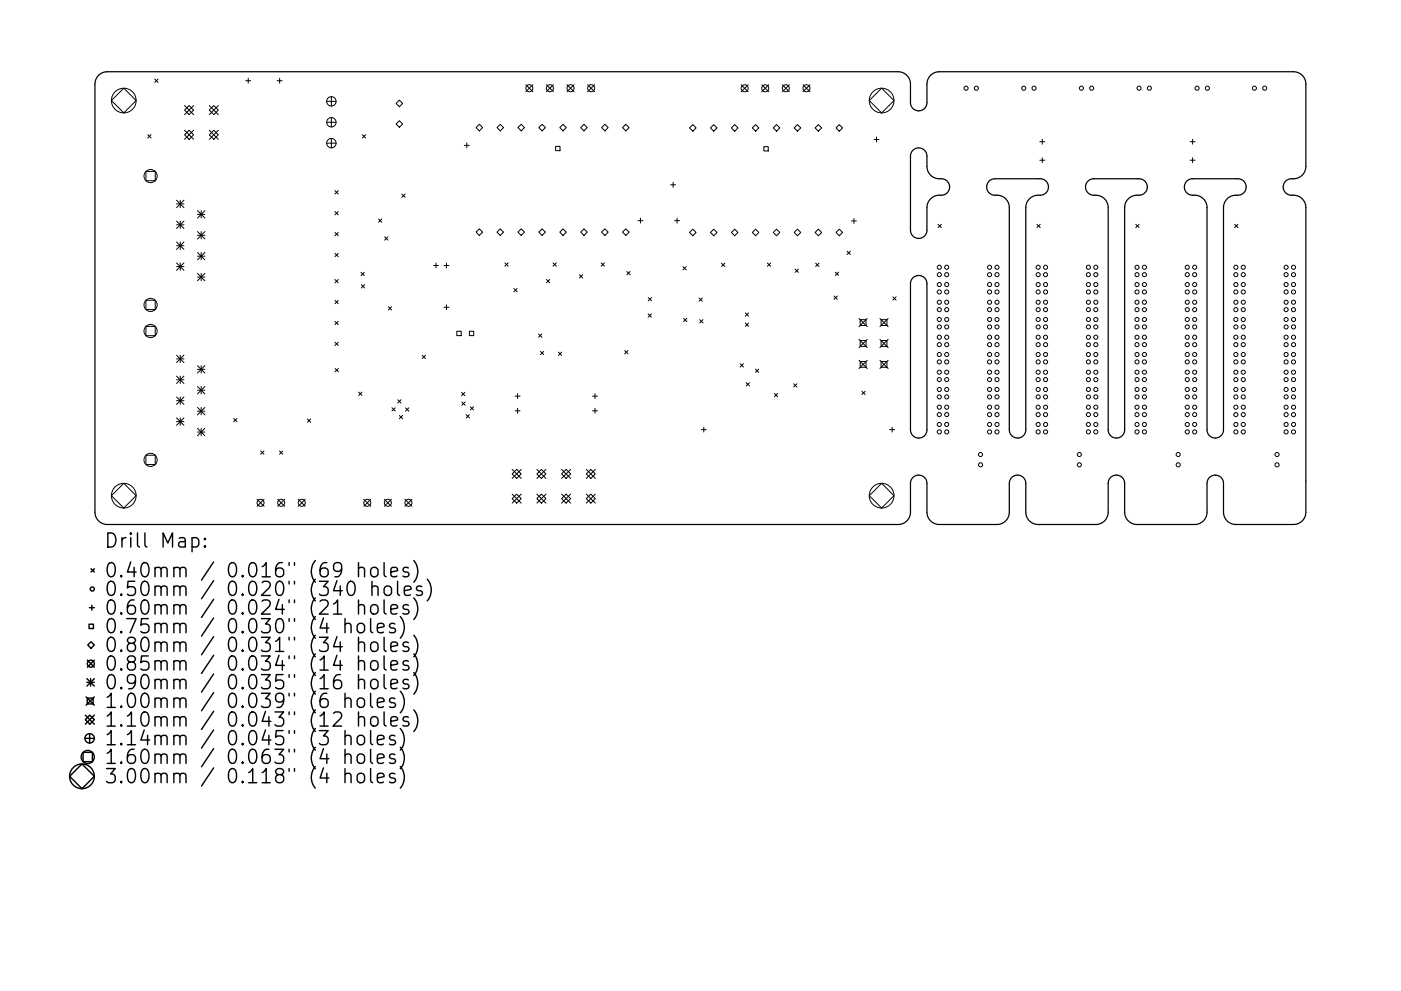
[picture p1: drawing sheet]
<svg xmlns="http://www.w3.org/2000/svg" width="297mm" height="210mm" viewBox="0 0 297 210" stroke-linecap="round" stroke-linejoin="round" font-family="sans-serif">
<path d="M20.9 16l.7-.5 1.2-.3h167.6a2.62 2.62 0 0 1 2.6 2.6v4.1a1.75 1.75 0 0 0 1.9 1.6 1.75 1.75 0 0 0 1.6-1.7v-4.2a2.62 2.62 0 0 1 2.7-2.4h75.3a2.62 2.62 0 0 1 2.4 2.6v17.7a2.8 2.8 0 0 1-3.4 2.5 1.75 1.75 0 0 0-1.4 1.8 1.75 1.75 0 0 0 1.7 1.6 2.67 2.67 0 0 1 3.1 2.6v64.9a2.62 2.62 0 0 1-2.6 2.4h-12.5a2.62 2.62 0 0 1-2.4-2.6v-6.3a1.75 1.75 0 0 0-1.8-1.6 1.75 1.75 0 0 0-1.7 1.7v6.4a2.62 2.62 0 0 1-2.6 2.4h-12.5a2.62 2.62 0 0 1-2.4-2.6v-6.3a1.75 1.75 0 0 0-1.8-1.6 1.75 1.75 0 0 0-1.6 1.7l-.1 6.4a2.62 2.62 0 0 1-2.6 2.4h-12.4a2.62 2.62 0 0 1-2.4-2.6v-6.3a1.75 1.75 0 0 0-1.8-1.6 1.75 1.75 0 0 0-1.7 1.7v6.4a2.62 2.62 0 0 1-2.6 2.4h-12.5a2.62 2.62 0 0 1-2.4-2.6v-6.3a1.75 1.75 0 0 0-1.8-1.6 1.75 1.75 0 0 0-1.7 1.7v6.4a2.62 2.62 0 0 1-2.6 2.4h-167.9a2.62 2.62 0 0 1-2.4-2.6v-90.9l.2-.9zM193.5 31.9a1.75 1.75 0 0 1 2-.4 1.75 1.75 0 0 1 1 1.6v2.2a2.78 2.78 0 0 0 3.4 2.7 1.75 1.75 0 0 1 1.4 1.8 1.75 1.75 0 0 1-1.7 1.6 2.67 2.67 0 0 0-3.1 2.6v4.8a1.75 1.75 0 0 1-1.7 1.8 1.75 1.75 0 0 1-1.8-1.8v-15.7l.1-.6zM209.7 38.4l1.1-.5h9.7a1.75 1.75 0 0 1 1.8 1.8 1.75 1.75 0 0 1-1.8 1.7 2.67 2.67 0 0 0-3 2.6v47.2a1.75 1.75 0 0 1-1.8 1.7 1.75 1.75 0 0 1-1.7-1.7v-47.2a2.78 2.78 0 0 0-3.4-2.6 1.75 1.75 0 0 1-.9-3zM230.7 38.4l1-.5h9.8a1.75 1.75 0 0 1 1.8 1.8 1.75 1.75 0 0 1-1.8 1.7 2.67 2.67 0 0 0-3.1 2.6v47.2a1.75 1.75 0 0 1-1.7 1.7 1.75 1.75 0 0 1-1.7-1.7v-47.2a2.78 2.78 0 0 0-3.4-2.6 1.75 1.75 0 0 1-.9-3zM251.6 38.4l1.1-.5h9.8a1.75 1.75 0 0 1 1.7 1.8 1.75 1.75 0 0 1-1.7 1.7 2.67 2.67 0 0 0-3.1 2.6v47.2a1.75 1.75 0 0 1-1.7 1.7 1.75 1.75 0 0 1-1.8-1.7v-47.2a2.78 2.78 0 0 0-3.3-2.6 1.75 1.75 0 0 1-1-3zM193.5 59a1.75 1.75 0 0 1 2-.4 1.75 1.75 0 0 1 1 1.6v31a1.75 1.75 0 0 1-1.7 1.7 1.75 1.75 0 0 1-1.8-1.7v-31l.1-.6z" fill="none" stroke="#000" stroke-width=".26"/>
<g fill="none" stroke="#000" stroke-width=".21">
<path d="M26.2 18.7l2.7 2.6-2.7 2.7-2.6-2.7zM32.8 16.8l.7 .7M33.5 16.8l-.7 .7M52.1 17.1h1.1M52.6 16.6v1M58.8 17.1h1M59.3 16.6v1M111.5 18l1.5 1.5M113 18l-1.5 1.5M115.9 18l1.4 1.5M117.3 18l-1.4 1.5M120.2 18l1.5 1.5"/>
<path d="M121.7 18l-1.5 1.5M124.6 18l1.5 1.5M126.1 18l-1.5 1.5M157.1 18l1.5 1.5M158.6 18l-1.5 1.5M161.5 18l1.5 1.5M163 18l-1.5 1.5M165.9 18l1.5 1.5M167.4 18l-1.5 1.5M170.2 18l1.5 1.5M171.7 18l-1.5 1.5M30.9 36.4h2v1.9h-2z"/>
<path d="M31.3 28.6l.7 .7M32 28.6l-.7 .7M39.1 28.6l1-1 1 1-1 1zM39.1 22.4l2 1.9M39.1 27.6l2 2M40.1 22.4l1 1-1 .9-1-.9zM41.1 22.4l-2 1.9M41.1 27.6l-2 2M44.4 27.6l1.9 2M44.4 22.4l1.9 1.9M45.3 22.4l1 1-1 .9-.9-.9zM45.3 27.6l1 1-1 1-.9-1z"/>
<path d="M46.3 22.4l-1.9 1.9M46.3 27.6l-1.9 2M69.3 21.5h2M69.3 25.9h2M69.3 30.4h2M70.3 20.5v2M70.3 24.9v2M70.3 29.4v2M76.8 28.6l.7 .7M77.5 28.6l-.7 .7M84 21.9l.7-.7 .7 .7-.7 .7zM84 26.3l.7-.7 .7 .7-.7 .7z"/>
<path d="M98.4 30.8h1.1M99 30.3v1.1M100.9 27.1l.7-.7 .7 .7-.7 .7zM106.1 26.4l.7 .7-.7 .7-.7-.7zM109.8 27.1l.7-.7 .7 .7-.7 .7zM114.2 27.1l.7-.7 .7 .7-.7 .7zM117.8 31h.9v1h-.9zM119.4 26.4l.7 .7-.7 .7-.7-.7zM123.1 27.1l.7-.7 .7 .7-.7 .7zM127.5 27.1l.7-.7 .7 .7-.7 .7zM132 27.1l.7-.7 .7 .7-.7 .7zM142.2 39.2h1"/>
<path d="M142.7 38.7v1M146.9 26.4l.7 .7-.7 .7-.7-.7zM150.6 27.1l.7-.7 .7 .7-.7 .7zM155.8 26.4l.7 .7-.7 .7-.7-.7zM160.2 26.4l.7 .7-.7 .7-.7-.7zM162 31.1h.9v.9h-.9zM163.9 27.1l.7-.7 .7 .7-.7 .7zM168.4 27.1l.7-.7 .7 .7-.7 .7zM173.5 26.4l.7 .7-.7 .7-.7-.7zM177.2 27.1l.7-.7 .7 .7-.7 .7zM184.3 21.3l2.6-2.6 2.6 2.6-2.6 2.7zM185.3 29.6h1.1"/>
<path d="M185.8 29.1v1M220.5 30.1h1M220.5 34h1M221 29.5v1.1M221 33.5v1M252.3 30.1h1.1M252.3 34h1.1M252.9 29.5v1.1M252.9 33.5v1M37.4 42.5l1.6 1.5M37.4 43.3h1.6M37.4 46.9l1.6 1.6"/>
<path d="M37.4 47.7h1.6M37.4 51.3l1.6 1.6M37.4 52.1h1.6M37.4 55.8l1.6 1.6M37.4 56.6h1.6M38.2 42.5v1.5M38.2 46.9v1.6M38.2 51.3v1.6M38.2 55.8v1.6M39 42.5l-1.6 1.5M39 46.9l-1.6 1.6M39 51.3l-1.6 1.6"/>
<path d="M39 55.8l-1.6 1.6M41.9 44.7l1.5 1.6M41.9 45.5h1.5M41.9 49.1l1.5 1.6M41.9 49.9h1.5M41.9 53.6l1.5 1.5M41.9 54.4h1.5M41.9 58l1.5 1.6M41.9 58.8h1.5M42.7 44.7v1.6M42.7 49.1v1.6M42.7 53.6v1.5"/>
<path d="M42.7 58v1.6M43.4 44.7l-1.5 1.6M43.4 49.1l-1.5 1.6M43.4 53.6l-1.5 1.5M43.4 58l-1.5 1.6M71 40.4l.7 .7M71 44.9l.7 .7M71 49.3l.7 .7M71 53.8l.7 .7M71 59.3l.7 .7M71.7 40.4l-.7 .7M71.7 44.9l-.7 .7"/>
<path d="M71.7 49.3l-.7 .7M71.7 53.8l-.7 .7M71.7 59.3l-.7 .7M76.5 57.8l.7 .7M77.2 57.8l-.7 .7M80.3 46.5l.7 .7M81 46.5l-.7 .7M81.5 50.2l.7 .7M82.2 50.2l-.7 .7M85.2 41.2l.7 .7M85.9 41.2l-.7 .7M91.9 56.3h1.1"/>
<path d="M92.4 55.8v1M94.1 56.3h1.1M94.7 55.8v1M100.9 49.3l.7-.7 .7 .7-.7 .7zM105.4 49.3l.7-.7 .7 .7-.7 .7zM107 55.8l.7 .7M107.7 55.8l-.7 .7M110.5 48.6l.7 .7-.7 .7-.7-.7zM114.2 49.3l.7-.7 .7 .7-.7 .7zM115.9 59.3l.7 .7M116.6 59.3l-.7 .7M117.3 55.8l.7 .7"/>
<path d="M118 55.8l-.7 .7M118.7 49.3l.7-.7 .7 .7-.7 .7zM122.8 58.3l.7 .7M123.5 58.3l-.7 .7M123.8 48.6l.7 .7-.7 .7-.7-.7zM127.5 55.8l.7 .7M127.5 49.3l.7-.7 .7 .7-.7 .7zM128.2 55.8l-.7 .7M132 49.3l.7-.7 .7 .7-.7 .7zM132.9 57.6l.7 .7M133.6 57.6l-.7 .7M135.3 46.8h1"/>
<path d="M135.8 46.3v1M143 46.8h1.1M143.6 46.3v1M144.8 56.6l.7 .7M145.5 56.6l-.7 .7M146.9 48.6l.7 .7-.7 .7-.7-.7zM150.6 49.3l.7-.7 .7 .7-.7 .7zM153 55.8l.7 .7M153.7 55.8l-.7 .7M155.8 48.6l.7 .7-.7 .7-.7-.7zM160.2 48.6l.7 .7-.7 .7-.7-.7zM162.7 55.8l.7 .7"/>
<path d="M163.4 55.8l-.7 .7M164.6 48.6l.7 .7-.7 .7-.7-.7zM168.4 49.3l.7-.7 .7 .7-.7 .7zM168.6 57.1l.7 .7M169.3 57.1l-.7 .7M172.9 55.8l.7 .7M173.5 48.6l.7 .7-.7 .7-.7-.7zM173.6 55.8l-.7 .7M177.1 57.7l.7 .7M177.2 49.3l.7-.7 .7 .7-.7 .7zM177.8 57.7l-.7 .7M179.6 53.3l.7 .7"/>
<path d="M180.3 53.3l-.7 .7M180.5 46.9h1.1M181.1 46.4v1M198.9 47.6l.7 .7M199.6 47.6l-.7 .7M219.8 47.6l.7 .7M220.5 47.6l-.7 .7M240.8 47.6l.7 .7M241.5 47.6l-.7 .7M261.8 47.6l.7 .7M262.5 47.6l-.7 .7M30.9 63.7h2v2h-2z"/>
<path d="M30.9 69.2h2v2h-2zM37.4 75.4l1.6 1.5M37.4 76.1h1.6M37.4 79.8l1.6 1.6M38.2 75.4v1.5M38.2 79.8v1.6M39 75.4l-1.6 1.5M39 79.8l-1.6 1.6M41.9 77.6l1.5 1.5M41.9 78.4h1.5M42.7 77.6v1.5M43.4 77.6l-1.5 1.5"/>
<path d="M71 63.7l.7 .7M71 68.2l.7 .7M71 72.6l.7 .7M71 78.2l.7 .7M71.7 63.7l-.7 .7M71.7 68.2l-.7 .7M71.7 72.6l-.7 .7M71.7 78.2l-.7 .7M76.6 60.4l.7 .7M77.3 60.4l-.7 .7M82.3 65.1l.7 .7M83 65.1l-.7 .7"/>
<path d="M89.5 75.4l.7 .7M90.2 75.4l-.7 .7M94.1 65.2h1.1M94.7 64.7v1M96.9 70.3h.9v.9h-.9zM99.5 70.3h.9v.9h-.9zM108.9 61.2l.7 .7M109.6 61.2l-.7 .7M114.2 70.9l.7 .7M114.6 74.5l.7 .7M114.9 70.9l-.7 .7M115.3 74.5l-.7 .7"/>
<path d="M118.4 74.7l.7 .7M119.1 74.7l-.7 .7M132.4 74.4l.7 .7M133.1 74.4l-.7 .7M137.4 66.6l.7 .7M137.4 63.1l.7 .7M138.1 66.6l-.7 .7M138.1 63.1l-.7 .7M144.9 67.5l.7 .7M145.6 67.5l-.7 .7M148.2 63.2l.7 .7M148.4 67.8l.7 .7"/>
<path d="M148.9 63.2l-.7 .7M149.1 67.8l-.7 .7M156.9 77.2l.7 .7M157.6 77.2l-.7 .7M158 68.6l.7 .6M158 66.4l.7 .7M158.7 68.6l-.7 .6M158.7 66.4l-.7 .7M160.2 78.3l.7 .7M160.9 78.3l-.7 .7M176.8 62.8l.7 .7M177.5 62.8l-.7 .7"/>
<path d="M182.1 67.6l1.8 1.7M182.1 72l1.8 1.7M182.1 76.4l1.8 1.8M182.4 67.8h1.2v1.3h-1.2zM182.4 72.3h1.2v1.2h-1.2zM182.4 76.7h1.2v1.2h-1.2zM183.9 67.6l-1.8 1.7M183.9 72l-1.8 1.7M183.9 76.4l-1.8 1.8M186.6 76.4l1.7 1.8M186.6 67.6l1.7 1.7M186.6 72l1.7 1.7"/>
<path d="M186.8 67.8h1.3v1.3h-1.3zM186.8 72.3h1.3v1.2h-1.3zM186.8 76.7h1.3v1.2h-1.3zM188.3 67.6l-1.7 1.7M188.3 72l-1.7 1.7M188.3 76.4l-1.7 1.8M189.3 63l.7 .7M190 63l-.7 .7M30.9 96.6h2v2h-2zM37.4 80.6h1.6M37.4 84.2l1.6 1.6M37.4 85h1.6"/>
<path d="M37.4 88.7l1.6 1.5M37.4 89.4h1.6M38.2 84.2v1.6M38.2 88.7v1.5M39 84.2l-1.6 1.6M39 88.7l-1.6 1.5M41.9 82l1.5 1.6M41.9 82.8h1.5M41.9 86.4l1.5 1.6M41.9 87.2h1.5M41.9 90.9l1.5 1.6M41.9 91.7h1.5"/>
<path d="M42.7 82v1.6M42.7 86.4v1.6M42.7 90.9v1.6M43.4 82l-1.5 1.6M43.4 86.4l-1.5 1.6M43.4 90.9l-1.5 1.6M49.5 88.8l.7 .7M50.2 88.8l-.7 .7M55.3 95.7l.7 .7M56 95.7l-.7 .7M59.3 95.7l.7 .7M60 95.7l-.7 .7"/>
<path d="M65.2 88.9l.7 .7M65.9 88.9l-.7 .7M76 83.2l.7 .7M76.7 83.2l-.7 .7M83.1 86.5l.7 .7M83.8 86.5l-.7 .7M84.3 84.8l.7 .7M84.7 88.1l.7 .7M85 84.8l-.7 .7M85.4 88.1l-.7 .7M86 86.5l.7 .7M86.7 86.5l-.7 .7"/>
<path d="M97.9 83.3l.7 .7M97.9 85.3l.7 .7M98.6 83.3l-.7 .7M98.6 85.3l-.7 .7M98.8 88l.7 .7M99.5 88l-.7 .7M99.7 86.3l.7 .7M100.4 86.3l-.7 .7M108.6 99.6l1.9 1.9M109.2 87.2h1.1M109.2 84.1h1.1M109.5 99.6l1 .9-1 1-.9-1z"/>
<path d="M109.7 83.5v1.1M109.7 86.6v1.1M110.5 99.6l-1.9 1.9M113.8 99.6l1.9 1.9M114.8 99.6l.9 .9-.9 1-1-1zM115.7 99.6l-1.9 1.9M119.1 99.6l1.9 1.9M120 99.6l1 .9-1 1-.9-1zM121 99.6l-1.9 1.9M124.3 99.6l1.9 1.9M125.3 99.6l.9 .9-.9 1-1-1zM125.6 87.2h1.1"/>
<path d="M125.6 84.1h1.1M126.2 83.5v1.1M126.2 86.6v1.1M126.2 99.6l-1.9 1.9M148.7 91.1h1M149.2 90.6v1.1M158.2 81.2l.7 .7M158.9 81.2l-.7 .7M164.2 83.5l.7 .7M164.9 83.5l-.7 .7M168.3 81.4l.7 .7M169 81.4l-.7 .7"/>
<path d="M182.7 83l.7 .7M183.4 83l-.7 .7M188.6 91.1h1.1M189.1 90.6v1.1M26.2 102.5l2.7 2.7-2.7 2.6-2.6-2.6zM54.5 105.9l1.5 1.5M56 105.9l-1.5 1.5M58.9 105.9l1.5 1.5M60.4 105.9l-1.5 1.5M63.2 105.9l1.5 1.5M64.7 105.9l-1.5 1.5M77.1 105.9l1.5 1.5"/>
<path d="M78.6 105.9l-1.5 1.5M81.5 105.9l1.5 1.5M83 105.9l-1.5 1.5M85.9 105.9l1.4 1.5M87.3 105.9l-1.4 1.5M108.6 105.8l.9-1 1 1-1 .9zM108.6 104.8l1.9 1.9M110.5 104.8l-1.9 1.9M113.8 105.8l1-1 .9 1-.9 .9zM113.8 104.8l1.9 1.9M115.7 104.8l-1.9 1.9M119.1 105.8l.9-1 1 1-1 .9z"/>
<path d="M119.1 104.8l1.9 1.9M121 104.8l-1.9 1.9M124.3 105.8l1-1 .9 1-.9 .9zM124.3 104.8l1.9 1.9M126.2 104.8l-1.9 1.9M186.9 102.5l2.6 2.7-2.6 2.6-2.6-2.6z"/>
<circle cx="112.2" cy="18.7" r=".74"/>
<circle cx="116.6" cy="18.7" r=".74"/>
<circle cx="121" cy="18.7" r=".74"/>
<circle cx="125.3" cy="18.7" r=".74"/>
<circle cx="157.9" cy="18.7" r=".74"/>
<circle cx="162.3" cy="18.7" r=".74"/>
<circle cx="166.6" cy="18.7" r=".74"/>
<circle cx="171" cy="18.7" r=".74"/>
<circle cx="204.8" cy="18.7" r=".44"/>
<circle cx="207" cy="18.7" r=".44"/>
<circle cx="217.1" cy="18.7" r=".44"/>
<circle cx="219.2" cy="18.7" r=".44"/>
<circle cx="229.3" cy="18.7" r=".44"/>
<circle cx="231.5" cy="18.7" r=".44"/>
<circle cx="241.5" cy="18.7" r=".44"/>
<circle cx="243.7" cy="18.7" r=".44"/>
<circle cx="253.8" cy="18.7" r=".44"/>
<circle cx="256" cy="18.7" r=".44"/>
<circle cx="266" cy="18.7" r=".44"/>
<circle cx="268.1" cy="18.7" r=".44"/>
<circle cx="26.2" cy="21.3" r="2.62"/>
<circle cx="31.9" cy="37.4" r="1.4"/>
<circle cx="70.3" cy="21.5" r="1"/>
<circle cx="70.3" cy="25.9" r="1"/>
<circle cx="70.3" cy="30.4" r="1"/>
<circle cx="186.9" cy="21.3" r="2.62"/>
<circle cx="199.2" cy="56.7" r=".44"/>
<circle cx="199.2" cy="58.3" r=".44"/>
<circle cx="200.7" cy="56.7" r=".44"/>
<circle cx="200.7" cy="58.3" r=".44"/>
<circle cx="209.8" cy="56.7" r=".44"/>
<circle cx="209.8" cy="58.3" r=".44"/>
<circle cx="211.4" cy="56.7" r=".44"/>
<circle cx="211.4" cy="58.3" r=".44"/>
<circle cx="220.1" cy="56.7" r=".44"/>
<circle cx="220.1" cy="58.3" r=".44"/>
<circle cx="221.7" cy="56.7" r=".44"/>
<circle cx="221.7" cy="58.3" r=".44"/>
<circle cx="230.8" cy="56.7" r=".44"/>
<circle cx="230.8" cy="58.3" r=".44"/>
<circle cx="232.3" cy="56.7" r=".44"/>
<circle cx="232.3" cy="58.3" r=".44"/>
<circle cx="241.1" cy="56.7" r=".44"/>
<circle cx="241.1" cy="58.3" r=".44"/>
<circle cx="242.6" cy="56.7" r=".44"/>
<circle cx="242.6" cy="58.3" r=".44"/>
<circle cx="251.7" cy="56.7" r=".44"/>
<circle cx="251.7" cy="58.3" r=".44"/>
<circle cx="253.3" cy="56.7" r=".44"/>
<circle cx="253.3" cy="58.3" r=".44"/>
<circle cx="262" cy="56.7" r=".44"/>
<circle cx="262" cy="58.3" r=".44"/>
<circle cx="263.6" cy="56.7" r=".44"/>
<circle cx="263.6" cy="58.3" r=".44"/>
<circle cx="272.7" cy="56.7" r=".44"/>
<circle cx="272.7" cy="58.3" r=".44"/>
<circle cx="274.3" cy="56.7" r=".44"/>
<circle cx="274.3" cy="58.3" r=".44"/>
<circle cx="31.9" cy="70.2" r="1.4"/>
<circle cx="31.9" cy="64.7" r="1.4"/>
<circle cx="199.2" cy="76.8" r=".44"/>
<circle cx="199.2" cy="60.4" r=".44"/>
<circle cx="199.2" cy="75.2" r=".44"/>
<circle cx="199.2" cy="64.1" r=".44"/>
<circle cx="199.2" cy="65.7" r=".44"/>
<circle cx="199.2" cy="69.4" r=".44"/>
<circle cx="199.2" cy="61.9" r=".44"/>
<circle cx="199.2" cy="67.8" r=".44"/>
<circle cx="199.2" cy="79" r=".44"/>
<circle cx="199.2" cy="73.1" r=".44"/>
<circle cx="199.2" cy="71.5" r=".44"/>
<circle cx="200.7" cy="76.8" r=".44"/>
<circle cx="200.7" cy="60.4" r=".44"/>
<circle cx="200.7" cy="75.2" r=".44"/>
<circle cx="200.7" cy="64.1" r=".44"/>
<circle cx="200.7" cy="65.7" r=".44"/>
<circle cx="200.7" cy="69.4" r=".44"/>
<circle cx="200.7" cy="61.9" r=".44"/>
<circle cx="200.7" cy="67.8" r=".44"/>
<circle cx="200.7" cy="79" r=".44"/>
<circle cx="200.7" cy="73.1" r=".44"/>
<circle cx="200.7" cy="71.5" r=".44"/>
<circle cx="209.8" cy="76.8" r=".44"/>
<circle cx="209.8" cy="60.4" r=".44"/>
<circle cx="209.8" cy="64.1" r=".44"/>
<circle cx="209.8" cy="75.2" r=".44"/>
<circle cx="209.8" cy="69.4" r=".44"/>
<circle cx="209.8" cy="65.7" r=".44"/>
<circle cx="209.8" cy="61.9" r=".44"/>
<circle cx="209.8" cy="67.8" r=".44"/>
<circle cx="209.8" cy="79" r=".44"/>
<circle cx="209.8" cy="73.1" r=".44"/>
<circle cx="209.8" cy="71.5" r=".44"/>
<circle cx="211.4" cy="76.8" r=".44"/>
<circle cx="211.4" cy="60.4" r=".44"/>
<circle cx="211.4" cy="65.7" r=".44"/>
<circle cx="211.4" cy="69.4" r=".44"/>
<circle cx="211.4" cy="75.2" r=".44"/>
<circle cx="211.4" cy="64.1" r=".44"/>
<circle cx="211.4" cy="67.8" r=".44"/>
<circle cx="211.4" cy="61.9" r=".44"/>
<circle cx="211.4" cy="79" r=".44"/>
<circle cx="211.4" cy="73.1" r=".44"/>
<circle cx="211.4" cy="71.5" r=".44"/>
<circle cx="220.1" cy="76.8" r=".44"/>
<circle cx="220.1" cy="60.4" r=".44"/>
<circle cx="220.1" cy="65.7" r=".44"/>
<circle cx="220.1" cy="69.4" r=".44"/>
<circle cx="220.1" cy="75.2" r=".44"/>
<circle cx="220.1" cy="64.1" r=".44"/>
<circle cx="220.1" cy="61.9" r=".44"/>
<circle cx="220.1" cy="67.8" r=".44"/>
<circle cx="220.1" cy="79" r=".44"/>
<circle cx="220.1" cy="73.1" r=".44"/>
<circle cx="220.1" cy="71.5" r=".44"/>
<circle cx="221.7" cy="76.8" r=".44"/>
<circle cx="221.7" cy="60.4" r=".44"/>
<circle cx="221.7" cy="69.4" r=".44"/>
<circle cx="221.7" cy="75.2" r=".44"/>
<circle cx="221.7" cy="64.1" r=".44"/>
<circle cx="221.7" cy="65.7" r=".44"/>
<circle cx="221.7" cy="61.9" r=".44"/>
<circle cx="221.7" cy="67.8" r=".44"/>
<circle cx="221.7" cy="73.1" r=".44"/>
<circle cx="221.7" cy="79" r=".44"/>
<circle cx="221.7" cy="71.5" r=".44"/>
<circle cx="230.8" cy="76.8" r=".44"/>
<circle cx="230.8" cy="60.4" r=".44"/>
<circle cx="230.8" cy="65.7" r=".44"/>
<circle cx="230.8" cy="69.4" r=".44"/>
<circle cx="230.8" cy="64.1" r=".44"/>
<circle cx="230.8" cy="75.2" r=".44"/>
<circle cx="230.8" cy="67.8" r=".44"/>
<circle cx="230.8" cy="61.9" r=".44"/>
<circle cx="230.8" cy="79" r=".44"/>
<circle cx="230.8" cy="73.1" r=".44"/>
<circle cx="230.8" cy="71.5" r=".44"/>
<circle cx="232.3" cy="76.8" r=".44"/>
<circle cx="232.3" cy="60.4" r=".44"/>
<circle cx="232.3" cy="69.4" r=".44"/>
<circle cx="232.3" cy="64.1" r=".44"/>
<circle cx="232.3" cy="75.2" r=".44"/>
<circle cx="232.3" cy="65.7" r=".44"/>
<circle cx="232.3" cy="61.9" r=".44"/>
<circle cx="232.3" cy="67.8" r=".44"/>
<circle cx="232.3" cy="79" r=".44"/>
<circle cx="232.3" cy="73.1" r=".44"/>
<circle cx="232.3" cy="71.5" r=".44"/>
<circle cx="241.1" cy="76.8" r=".44"/>
<circle cx="241.1" cy="60.4" r=".44"/>
<circle cx="241.1" cy="75.2" r=".44"/>
<circle cx="241.1" cy="69.4" r=".44"/>
<circle cx="241.1" cy="64.1" r=".44"/>
<circle cx="241.1" cy="65.7" r=".44"/>
<circle cx="241.1" cy="61.9" r=".44"/>
<circle cx="241.1" cy="67.8" r=".44"/>
<circle cx="241.1" cy="79" r=".44"/>
<circle cx="241.1" cy="73.1" r=".44"/>
<circle cx="241.1" cy="71.5" r=".44"/>
<circle cx="242.6" cy="76.8" r=".44"/>
<circle cx="242.6" cy="60.4" r=".44"/>
<circle cx="242.6" cy="64.1" r=".44"/>
<circle cx="242.6" cy="65.7" r=".44"/>
<circle cx="242.6" cy="75.2" r=".44"/>
<circle cx="242.6" cy="69.4" r=".44"/>
<circle cx="242.6" cy="61.9" r=".44"/>
<circle cx="242.6" cy="67.8" r=".44"/>
<circle cx="242.6" cy="73.1" r=".44"/>
<circle cx="242.6" cy="79" r=".44"/>
<circle cx="242.6" cy="71.5" r=".44"/>
<circle cx="251.7" cy="76.8" r=".44"/>
<circle cx="251.7" cy="60.4" r=".44"/>
<circle cx="251.7" cy="65.7" r=".44"/>
<circle cx="251.7" cy="64.1" r=".44"/>
<circle cx="251.7" cy="69.4" r=".44"/>
<circle cx="251.7" cy="75.2" r=".44"/>
<circle cx="251.7" cy="61.9" r=".44"/>
<circle cx="251.7" cy="67.8" r=".44"/>
<circle cx="251.7" cy="73.1" r=".44"/>
<circle cx="251.7" cy="79" r=".44"/>
<circle cx="251.7" cy="71.5" r=".44"/>
<circle cx="253.3" cy="76.8" r=".44"/>
<circle cx="253.3" cy="60.4" r=".44"/>
<circle cx="253.3" cy="65.7" r=".44"/>
<circle cx="253.3" cy="75.2" r=".44"/>
<circle cx="253.3" cy="64.1" r=".44"/>
<circle cx="253.3" cy="69.4" r=".44"/>
<circle cx="253.3" cy="61.9" r=".44"/>
<circle cx="253.3" cy="67.8" r=".44"/>
<circle cx="253.3" cy="79" r=".44"/>
<circle cx="253.3" cy="73.1" r=".44"/>
<circle cx="253.3" cy="71.5" r=".44"/>
<circle cx="262" cy="76.8" r=".44"/>
<circle cx="262" cy="60.4" r=".44"/>
<circle cx="262" cy="65.7" r=".44"/>
<circle cx="262" cy="69.4" r=".44"/>
<circle cx="262" cy="75.2" r=".44"/>
<circle cx="262" cy="64.1" r=".44"/>
<circle cx="262" cy="61.9" r=".44"/>
<circle cx="262" cy="67.8" r=".44"/>
<circle cx="262" cy="79" r=".44"/>
<circle cx="262" cy="73.1" r=".44"/>
<circle cx="262" cy="71.5" r=".44"/>
<circle cx="263.6" cy="76.8" r=".44"/>
<circle cx="263.6" cy="60.4" r=".44"/>
<circle cx="263.6" cy="65.7" r=".44"/>
<circle cx="263.6" cy="75.2" r=".44"/>
<circle cx="263.6" cy="69.4" r=".44"/>
<circle cx="263.6" cy="64.1" r=".44"/>
<circle cx="263.6" cy="61.9" r=".44"/>
<circle cx="263.6" cy="67.8" r=".44"/>
<circle cx="263.6" cy="73.1" r=".44"/>
<circle cx="263.6" cy="79" r=".44"/>
<circle cx="263.6" cy="71.5" r=".44"/>
<circle cx="272.7" cy="76.8" r=".44"/>
<circle cx="272.7" cy="60.4" r=".44"/>
<circle cx="272.7" cy="65.7" r=".44"/>
<circle cx="272.7" cy="64.1" r=".44"/>
<circle cx="272.7" cy="75.2" r=".44"/>
<circle cx="272.7" cy="69.4" r=".44"/>
<circle cx="272.7" cy="67.8" r=".44"/>
<circle cx="272.7" cy="61.9" r=".44"/>
<circle cx="272.7" cy="79" r=".44"/>
<circle cx="272.7" cy="73.1" r=".44"/>
<circle cx="272.7" cy="71.5" r=".44"/>
<circle cx="274.3" cy="76.8" r=".44"/>
<circle cx="274.3" cy="60.4" r=".44"/>
<circle cx="274.3" cy="65.7" r=".44"/>
<circle cx="274.3" cy="64.1" r=".44"/>
<circle cx="274.3" cy="75.2" r=".44"/>
<circle cx="274.3" cy="69.4" r=".44"/>
<circle cx="274.3" cy="61.9" r=".44"/>
<circle cx="274.3" cy="67.8" r=".44"/>
<circle cx="274.3" cy="73.1" r=".44"/>
<circle cx="274.3" cy="79" r=".44"/>
<circle cx="274.3" cy="71.5" r=".44"/>
<circle cx="31.9" cy="97.6" r="1.4"/>
<circle cx="199.2" cy="82.6" r=".44"/>
<circle cx="199.2" cy="90.1" r=".44"/>
<circle cx="199.2" cy="86.4" r=".44"/>
<circle cx="199.2" cy="88" r=".44"/>
<circle cx="199.2" cy="91.6" r=".44"/>
<circle cx="199.2" cy="84.2" r=".44"/>
<circle cx="199.2" cy="80.5" r=".44"/>
<circle cx="200.7" cy="82.6" r=".44"/>
<circle cx="200.7" cy="86.4" r=".44"/>
<circle cx="200.7" cy="88" r=".44"/>
<circle cx="200.7" cy="91.6" r=".44"/>
<circle cx="200.7" cy="90.1" r=".44"/>
<circle cx="200.7" cy="84.2" r=".44"/>
<circle cx="200.7" cy="80.5" r=".44"/>
<circle cx="207.9" cy="98.6" r=".44"/>
<circle cx="207.9" cy="96.4" r=".44"/>
<circle cx="209.8" cy="82.6" r=".44"/>
<circle cx="209.8" cy="86.4" r=".44"/>
<circle cx="209.8" cy="88" r=".44"/>
<circle cx="209.8" cy="91.6" r=".44"/>
<circle cx="209.8" cy="84.2" r=".44"/>
<circle cx="209.8" cy="90.1" r=".44"/>
<circle cx="209.8" cy="80.5" r=".44"/>
<circle cx="211.4" cy="82.6" r=".44"/>
<circle cx="211.4" cy="90.1" r=".44"/>
<circle cx="211.4" cy="88" r=".44"/>
<circle cx="211.4" cy="84.2" r=".44"/>
<circle cx="211.4" cy="91.6" r=".44"/>
<circle cx="211.4" cy="86.4" r=".44"/>
<circle cx="211.4" cy="80.5" r=".44"/>
<circle cx="220.1" cy="82.6" r=".44"/>
<circle cx="220.1" cy="84.2" r=".44"/>
<circle cx="220.1" cy="90.1" r=".44"/>
<circle cx="220.1" cy="88" r=".44"/>
<circle cx="220.1" cy="91.6" r=".44"/>
<circle cx="220.1" cy="86.4" r=".44"/>
<circle cx="220.1" cy="80.5" r=".44"/>
<circle cx="221.7" cy="82.6" r=".44"/>
<circle cx="221.7" cy="91.6" r=".44"/>
<circle cx="221.7" cy="90.1" r=".44"/>
<circle cx="221.7" cy="88" r=".44"/>
<circle cx="221.7" cy="86.4" r=".44"/>
<circle cx="221.7" cy="84.2" r=".44"/>
<circle cx="221.7" cy="80.5" r=".44"/>
<circle cx="228.8" cy="96.4" r=".44"/>
<circle cx="228.8" cy="98.6" r=".44"/>
<circle cx="230.8" cy="82.6" r=".44"/>
<circle cx="230.8" cy="90.1" r=".44"/>
<circle cx="230.8" cy="84.2" r=".44"/>
<circle cx="230.8" cy="86.4" r=".44"/>
<circle cx="230.8" cy="88" r=".44"/>
<circle cx="230.8" cy="91.6" r=".44"/>
<circle cx="230.8" cy="80.5" r=".44"/>
<circle cx="232.3" cy="82.6" r=".44"/>
<circle cx="232.3" cy="86.4" r=".44"/>
<circle cx="232.3" cy="88" r=".44"/>
<circle cx="232.3" cy="91.6" r=".44"/>
<circle cx="232.3" cy="84.2" r=".44"/>
<circle cx="232.3" cy="90.1" r=".44"/>
<circle cx="232.3" cy="80.5" r=".44"/>
<circle cx="241.1" cy="82.6" r=".44"/>
<circle cx="241.1" cy="86.4" r=".44"/>
<circle cx="241.1" cy="91.6" r=".44"/>
<circle cx="241.1" cy="88" r=".44"/>
<circle cx="241.1" cy="90.1" r=".44"/>
<circle cx="241.1" cy="84.2" r=".44"/>
<circle cx="241.1" cy="80.5" r=".44"/>
<circle cx="242.6" cy="82.6" r=".44"/>
<circle cx="242.6" cy="86.4" r=".44"/>
<circle cx="242.6" cy="91.6" r=".44"/>
<circle cx="242.6" cy="84.2" r=".44"/>
<circle cx="242.6" cy="90.1" r=".44"/>
<circle cx="242.6" cy="88" r=".44"/>
<circle cx="242.6" cy="80.5" r=".44"/>
<circle cx="249.8" cy="98.6" r=".44"/>
<circle cx="249.8" cy="96.4" r=".44"/>
<circle cx="251.7" cy="82.6" r=".44"/>
<circle cx="251.7" cy="91.6" r=".44"/>
<circle cx="251.7" cy="86.4" r=".44"/>
<circle cx="251.7" cy="88" r=".44"/>
<circle cx="251.7" cy="84.2" r=".44"/>
<circle cx="251.7" cy="90.1" r=".44"/>
<circle cx="251.7" cy="80.5" r=".44"/>
<circle cx="253.3" cy="82.6" r=".44"/>
<circle cx="253.3" cy="90.1" r=".44"/>
<circle cx="253.3" cy="86.4" r=".44"/>
<circle cx="253.3" cy="84.2" r=".44"/>
<circle cx="253.3" cy="88" r=".44"/>
<circle cx="253.3" cy="91.6" r=".44"/>
<circle cx="253.3" cy="80.5" r=".44"/>
<circle cx="262" cy="82.6" r=".44"/>
<circle cx="262" cy="86.4" r=".44"/>
<circle cx="262" cy="90.1" r=".44"/>
<circle cx="262" cy="88" r=".44"/>
<circle cx="262" cy="91.6" r=".44"/>
<circle cx="262" cy="84.2" r=".44"/>
<circle cx="262" cy="80.5" r=".44"/>
<circle cx="263.6" cy="82.6" r=".44"/>
<circle cx="263.6" cy="90.1" r=".44"/>
<circle cx="263.6" cy="86.4" r=".44"/>
<circle cx="263.6" cy="84.2" r=".44"/>
<circle cx="263.6" cy="88" r=".44"/>
<circle cx="263.6" cy="91.6" r=".44"/>
<circle cx="263.6" cy="80.5" r=".44"/>
<circle cx="270.8" cy="96.4" r=".44"/>
<circle cx="270.8" cy="98.6" r=".44"/>
<circle cx="272.7" cy="82.6" r=".44"/>
<circle cx="272.7" cy="86.4" r=".44"/>
<circle cx="272.7" cy="88" r=".44"/>
<circle cx="272.7" cy="91.6" r=".44"/>
<circle cx="272.7" cy="90.1" r=".44"/>
<circle cx="272.7" cy="84.2" r=".44"/>
<circle cx="272.7" cy="80.5" r=".44"/>
<circle cx="274.3" cy="82.6" r=".44"/>
<circle cx="274.3" cy="84.2" r=".44"/>
<circle cx="274.3" cy="86.4" r=".44"/>
<circle cx="274.3" cy="91.6" r=".44"/>
<circle cx="274.3" cy="90.1" r=".44"/>
<circle cx="274.3" cy="88" r=".44"/>
<circle cx="274.3" cy="80.5" r=".44"/>
<circle cx="26.2" cy="105.2" r="2.62"/>
<circle cx="55.2" cy="106.7" r=".74"/>
<circle cx="59.6" cy="106.7" r=".74"/>
<circle cx="64" cy="106.7" r=".74"/>
<circle cx="77.9" cy="106.7" r=".74"/>
<circle cx="82.2" cy="106.7" r=".74"/>
<circle cx="86.6" cy="106.7" r=".74"/>
<circle cx="186.9" cy="105.2" r="2.62"/>
</g>
<g fill="none" stroke="#000" stroke-width=".3">
<path d="M22.9 113.1a1.58 1.58 0 0 1 1.7 .9 1.58 1.58 0 0 1-.6 1.9l-1.1 .2zM23 119.7a.72 .72 0 0 1 .7-.3 .72 .72 0 0 1 .6 .5 1.76 1.76 0 0 1-.6 2.5 .77 .77 0 0 1-.8-.6 2.56 2.56 0 0 1 .1-2.1zM25.9 114.1v2M26.7 114.1a.77 .77 0 0 0-.8 .5M27.7 113.1l-.1 .1 .1 .2 .2-.2-.2-.1v.3M27.7 119.2l-.7 2.2h1.9M27.7 114.1v2M29.2 113.1v2.5l.4 .5M30.3 119.5a.71 .71 0 0 1 1.1 .4 1.76 1.76 0 0 1-.5 2.5 .77 .77 0 0 1-.9-.6 2.34 2.34 0 0 1 .3-2.3zM30.7 113.1v2.5l.5 .5M34.6 116.1v-3l1 2.1 1-2.1v3M38 114.2l.3-.1 .9 .1 .1 .3v1.6"/>
<path d="M39.3 114.8l-1 .1a.59 .59 0 0 0-.5 .6 .59 .59 0 0 0 .5 .6l1-.2M40.7 114.2l.9-.1 .6 .5v.9l-.3 .4-.3 .2-.9-.2M40.7 114.1v3M43.4 115.8l.2 .1-.2 .2-.1-.2 .1-.1v.3M43.4 114.2l.2 .2-.2 .1-.1-.1 .1-.2v.3M45.3 119.2l-2.6 3.9M48.9 119.5a.71 .71 0 0 1 1.1 .4 1.76 1.76 0 0 1-.6 2.5 .77 .77 0 0 1-.8-.6 2.34 2.34 0 0 1 .3-2.3zM53.2 119.5a.71 .71 0 0 1 1.1 .4 1.76 1.76 0 0 1-.6 2.5 .77 .77 0 0 1-.8-.6 2.34 2.34 0 0 1 .3-2.3zM59.9 119.4a1.19 1.19 0 0 0-1.5 1.3v1.1l.3 .4 .9 .2 .4-.3 .1-1-.2-.4-.9-.2-.6 .6M61.3 119.4v.5M62.4 119.4v.5M66.9 118.9a3.4 3.4 0 0 0 0 4.6"/>
<path d="M69.3 119.4a1.19 1.19 0 0 0-1.4 1.3v1.1l.2 .4 .9 .2 .4-.3 .2-1-.3-.4-.9-.2-.5 .6M76 119.4v3M81.4 119.4v2.5l.5 .5M87.7 118.9a3.4 3.4 0 0 1 0 4.6M18.6 136.9l.7-.7 .7 .7-.7 .6zM18.9 132.4h.9v1h-.9zM19 128.9h1M19.3 120.7l.7 .7M19.5 128.4v1.1M20 120.7l-.7 .7M23 123.6a.72 .72 0 0 1 .7-.3 .72 .72 0 0 1 .6 .6 1.76 1.76 0 0 1-.6 2.4 .77 .77 0 0 1-.8-.5 2.56 2.56 0 0 1 .1-2.2zM23 127.6a.72 .72 0 0 1 .7-.3 .72 .72 0 0 1 .6 .6 1.76 1.76 0 0 1-.6 2.4 .77 .77 0 0 1-.8-.6 2.56 2.56 0 0 1 .1-2.1z"/>
<path d="M23 135.5a.72 .72 0 0 1 .7-.3 .72 .72 0 0 1 .6 .6 1.76 1.76 0 0 1-.6 2.4 .77 .77 0 0 1-.8-.6 2.56 2.56 0 0 1 .1-2.1zM23.1 131.4a.71 .71 0 0 1 1.2 .4 1.76 1.76 0 0 1-.6 2.4 .77 .77 0 0 1-.8-.5 2.34 2.34 0 0 1 .2-2.3zM23.1 139.3a.71 .71 0 0 1 1.2 .4 1.76 1.76 0 0 1-.6 2.5 .77 .77 0 0 1-.8-.6 2.34 2.34 0 0 1 .2-2.3zM25.7 122.1l.2 .1-.2 .2-.1-.2 .1-.1v.3M25.7 126l.2 .2-.2 .1-.1-.1 .1-.2v.3M25.7 130l.2 .1-.2 .2-.1-.2 .1-.1v.3M25.7 134l.2 .1-.2 .1-.1-.1 .1-.1v.2M25.7 137.9l.2 .2-.2 .1-.1-.1 .1-.2v.3M26.9 131.2h2l-1.3 3M27.6 136.5l-.3-.1a.62 .62 0 0 1-.3-.7 .62 .62 0 0 1 .6-.5l.8 .2a.62 .62 0 0 1 .3 .6 .62 .62 0 0 1-.5 .5h-.6l-.6 .6v.5l.6 .6 .8-.1 .3-.5-.1-.8-.4-.3M28.4 127.3a1.19 1.19 0 0 0-1.4 1.3v1.1l.3 .4 .9 .2 .4-.3 .1-1-.3-.4-.8-.2-.6 .6M28.4 120.4v2"/>
<path d="M28.6 123.3h-1.4l-.2 1.5 .4-.3 1 .1 .3 .4-.1 1-.4 .3h-.8l-.4-.3M30.2 127.6a.72 .72 0 0 1 .7-.3 .72 .72 0 0 1 .5 .6 1.76 1.76 0 0 1-.5 2.4 .77 .77 0 0 1-.9-.6 2.56 2.56 0 0 1 .2-2.1zM30.3 123.5a.71 .71 0 0 1 1.1 .4 1.76 1.76 0 0 1-.5 2.4 .77 .77 0 0 1-.9-.5 2.34 2.34 0 0 1 .3-2.3zM30.3 135.4a.71 .71 0 0 1 1.1 .4 1.76 1.76 0 0 1-.5 2.4 .77 .77 0 0 1-.9-.6 2.34 2.34 0 0 1 .3-2.2zM31.4 131.2h-1.4l-.1 1.5 .4-.3 1 .1 .3 .5-.2 1-.4 .2h-.7l-.4-.2M31.4 139.2h-1.4l-.1 1.4 .4-.3 1 .2 .3 .4-.2 1-.4 .3h-.7l-.4-.3M32.9 120.7a.74 .74 0 0 1 1.3 .1v1.6M32.9 124.6a.74 .74 0 0 1 1.3 .2v1.5M32.9 128.6a.74 .74 0 0 1 1.3 .1v1.6M32.9 132.5a.74 .74 0 0 1 1.3 .2v1.5M32.9 136.5a.74 .74 0 0 1 1.3 .1v1.6M32.9 120.4v2"/>
<path d="M32.9 124.3v2M32.9 128.3v2M32.9 132.2v2M32.9 136.2v2M34.2 120.8l.4-.4 .7 .1 .1 .3v1.6M34.2 124.8l.4-.5 .7 .2 .1 .3v1.5M34.2 128.7l.4-.4 .7 .1 .1 .3v1.6M34.2 132.7l.4-.5 .7 .2 .1 .3v1.5M34.2 136.6l.4-.4 .7 .2 .1 .2v1.6M36.9 120.7a.74 .74 0 0 1 1.3 .1v1.6M36.9 124.6a.74 .74 0 0 1 1.3 .2v1.5M36.9 128.6a.74 .74 0 0 1 1.3 .1v1.6"/>
<path d="M36.9 132.5a.74 .74 0 0 1 1.3 .2v1.5M36.9 136.5a.74 .74 0 0 1 1.3 .1v1.6M36.9 120.4v2M36.9 124.3v2M36.9 128.3v2M36.9 132.2v2M36.9 136.2v2M38.2 120.8l.4-.4 .7 .1 .1 .3v1.6M38.2 124.8l.4-.5 .7 .2 .1 .3v1.5M38.2 128.7l.4-.4 .7 .1 .1 .3v1.6M38.2 132.7l.4-.5 .7 .2 .1 .3v1.5M38.2 136.6l.4-.4 .7 .2 .1 .2v1.6"/>
<path d="M45.3 123.2l-2.6 3.8M45.3 127.1l-2.6 3.9M45.3 131.1l-2.6 3.9M45.3 135.1l-2.6 3.8M45.3 139l-2.6 3.9M48.7 127.6a.72 .72 0 0 1 .8-.3 .72 .72 0 0 1 .5 .6 1.76 1.76 0 0 1-.6 2.4 .77 .77 0 0 1-.8-.6 2.56 2.56 0 0 1 .1-2.1zM48.7 135.5a.72 .72 0 0 1 .8-.3 .72 .72 0 0 1 .5 .6 1.76 1.76 0 0 1-.6 2.4 .77 .77 0 0 1-.8-.6 2.56 2.56 0 0 1 .1-2.1zM48.9 123.5a.71 .71 0 0 1 1.1 .4 1.76 1.76 0 0 1-.6 2.4 .77 .77 0 0 1-.8-.5 2.34 2.34 0 0 1 .3-2.3zM48.9 131.4a.71 .71 0 0 1 1.1 .4 1.76 1.76 0 0 1-.6 2.4 .77 .77 0 0 1-.8-.5 2.34 2.34 0 0 1 .3-2.3zM48.9 139.3a.71 .71 0 0 1 1.1 .4 1.76 1.76 0 0 1-.6 2.5 .77 .77 0 0 1-.8-.6 2.34 2.34 0 0 1 .3-2.3zM51.4 122.1l.2 .1-.2 .2-.1-.2 .1-.1v.3M51.4 126l.2 .2-.2 .1-.1-.1 .1-.2v.3"/>
<path d="M51.4 130l.2 .1-.2 .2-.1-.2 .1-.1v.3M51.4 134l.2 .1-.2 .1-.1-.1 .1-.1v.2M51.4 137.9l.2 .2-.2 .1-.1-.1 .1-.2v.3M53 127.6a.72 .72 0 0 1 .7-.3 .72 .72 0 0 1 .6 .6 1.76 1.76 0 0 1-.6 2.4 .77 .77 0 0 1-.8-.6 2.56 2.56 0 0 1 .1-2.1zM53.2 123.5a.71 .71 0 0 1 1.1 .4 1.76 1.76 0 0 1-.6 2.4 .77 .77 0 0 1-.8-.5 2.34 2.34 0 0 1 .3-2.3zM53.2 131.4a.71 .71 0 0 1 1.1 .4 1.76 1.76 0 0 1-.6 2.4 .77 .77 0 0 1-.8-.5 2.34 2.34 0 0 1 .3-2.3zM53.2 135.4a.71 .71 0 0 1 1.1 .4 1.76 1.76 0 0 1-.6 2.4 .77 .77 0 0 1-.8-.6 2.34 2.34 0 0 1 .3-2.2zM53.2 139.3a.71 .71 0 0 1 1.1 .4 1.76 1.76 0 0 1-.6 2.5 .77 .77 0 0 1-.8-.6 2.34 2.34 0 0 1 .3-2.3zM55.4 131.2h1.9l-1 1.2a.81 .81 0 0 1 1 .6v.7l-.3 .4-.3 .1h-.8l-.5-.2M55.4 135.2h1.9l-1 1.2a.81 .81 0 0 1 1 .5v.7l-.3 .5-.3 .1h-.8l-.5-.3M55.4 139.2h1.9l-1 1.1a.81 .81 0 0 1 1 .6v.7l-.3 .4-.3 .2h-.8l-.5-.3M55.6 120.2l.8-.8v3"/>
<path d="M55.6 123.6l.4-.3h.7a.81 .81 0 0 1 .4 1.3l-1.7 1.7h1.9M55.6 127.6l.4-.3h.7a.81 .81 0 0 1 .4 1.3l-1.7 1.7h1.9M55.6 122.4h1.7M58.4 136.1l.9-.9v3M58.4 138.2h1.7M58.9 123.5a.71 .71 0 0 1 1.1 .4 1.76 1.76 0 0 1-.6 2.4 .77 .77 0 0 1-.8-.5 2.34 2.34 0 0 1 .3-2.3zM58.9 131.4a.71 .71 0 0 1 1.1 .4 1.76 1.76 0 0 1-.6 2.4 .77 .77 0 0 1-.8-.5 2.34 2.34 0 0 1 .3-2.3zM59.1 127.1l-.7 2.2h1.9M59.1 139l-.7 2.2h1.9M59.9 128.3v2M61.3 123.3v.6M61.3 127.3v.6"/>
<path d="M61.3 131.2v.6M61.3 135.2v.6M61.3 139.2v.5M62.4 123.3v.6M62.4 127.3v.6M62.4 131.2v.6M62.4 135.2v.6M62.4 139.2v.5M66.9 122.9a3.4 3.4 0 0 0 0 4.6M66.9 126.9a3.4 3.4 0 0 0 0 4.5M66.9 130.8a3.4 3.4 0 0 0 0 4.6M66.9 134.8a3.4 3.4 0 0 0 0 4.6"/>
<path d="M66.9 138.7a3.4 3.4 0 0 0 0 4.6M67.7 123.3h1.9l-1 1.2a.81 .81 0 0 1 1 .5v.8l-.3 .4-.3 .1h-.9l-.4-.3M67.7 135.2h1.9l-1 1.2a.81 .81 0 0 1 1 .5v.7l-.3 .5-.3 .1h-.9l-.4-.3M67.9 127.6l.4-.3h.7a.81 .81 0 0 1 .4 1.3l-1.7 1.7h1.9M68.6 131.1l-.7 2.1h1.8M69.3 132.2v2M70.7 128.1l.9-.8v3M70.7 130.3h1.7M71.4 123.2l-.7 2.1h1.9M71.4 135.1l-.7 2.1h1.9M71.4 139l-.7 2.2h1.9M72.1 124.3v2"/>
<path d="M72.1 136.2v2M72.4 120.7l-.5 .5h-.6l-.6-.5v-.8l.3-.4 .9-.1 .4 .3a1.98 1.98 0 0 1-.7 2.7h-.6M73.1 132.5a.74 .74 0 0 1 1.3 .2v1.5M73.1 131.2v3M73.9 123.6a.72 .72 0 0 1 .7-.3 .72 .72 0 0 1 .5 .6 1.76 1.76 0 0 1-.5 2.4 .77 .77 0 0 1-.9-.5 2.56 2.56 0 0 1 .2-2.2zM76 120.7a.74 .74 0 0 1 1.3 .1v1.6M76 128.6a.74 .74 0 0 1 1.3 .1v1.6M76 132.4a.81 .81 0 0 1 1.3 .4v.9a.81 .81 0 0 1-.8 .6 .81 .81 0 0 1-.8-.6v-.9zM76 136.5a.74 .74 0 0 1 1.3 .1v1.6M76 127.3v3M76 135.2v3M76 139.2v3"/>
<path d="M78.6 131.2v2.6l.4 .4M78.7 120.7a.81 .81 0 0 1 .8-.3 .81 .81 0 0 1 .6 .5v.9a.81 .81 0 0 1-.7 .6 .81 .81 0 0 1-.8-.6v-.9zM78.7 128.6a.81 .81 0 0 1 .8-.3 .81 .81 0 0 1 .6 .6v.8a.81 .81 0 0 1-.7 .6 .81 .81 0 0 1-.8-.6v-.8zM78.7 136.5a.81 .81 0 0 1 .8-.3 .81 .81 0 0 1 .6 .6v.8a.81 .81 0 0 1-.7 .6 .81 .81 0 0 1-.8-.6v-.8zM78.9 124.6a.75 .75 0 0 1 1.2 .2v1.5M78.9 123.3v3M80 133.2l1.4-.2-.1-.6-.9-.2-.4 .5v1.1l.1 .3 .3 .1 .9-.1M81.4 127.3v2.6l.5 .4M81.4 135.2v2.6l.5 .4M81.4 139.2v2.5l.5 .5M81.7 124.5a.81 .81 0 0 1 1.3 .4v.9a.81 .81 0 0 1-.8 .6 .81 .81 0 0 1-.8-.6v-.9zM82.9 121.4l1.4-.3-.2-.6-.8-.1-.4 .4v1.1l.1 .3 .3 .2 .8-.2"/>
<path d="M82.9 129.3l1.4-.3-.2-.6-.8-.1-.4 .4v1.2l.1 .2 .3 .2 .8-.2M82.9 137.2l1.4-.3-.2-.5-.8-.2-.4 .4v1.2l.1 .3 .3 .1 .8-.1M83.7 132.4l-.7-.2-.4 .5 .1 .4 1 .3 .2 .3-.2 .4-.3 .1-.8-.1M84.3 123.3v2.6l.4 .4M84.9 130.8a3.4 3.4 0 0 1 0 4.6M85.7 125.3l1.4-.3-.1-.5-.9-.2-.4 .5v1.1l.2 .3 .2 .1 .9-.1M86.6 120.5l-.7-.1-.5 .4 .2 .4 1 .3 .1 .3-.1 .4-.3 .2-.9-.2M86.6 128.4l-.7-.1-.5 .4 .2 .4 1 .3 .1 .3-.1 .4-.3 .2-.9-.2M86.6 136.4l-.7-.2-.5 .4 .2 .5 1 .3 .1 .2-.1 .5-.3 .1-.9-.1M87.7 126.9a3.4 3.4 0 0 1 0 4.5M87.7 134.8a3.4 3.4 0 0 1 0 4.6M87.7 138.7a3.4 3.4 0 0 1 0 4.6"/>
<path d="M89.4 124.5l-.7-.2-.4 .5 .1 .4 1 .3 .2 .3-.2 .4-.3 .1-.8-.1M90.6 122.9a3.4 3.4 0 0 1 0 4.6M17.6 159.6h2v2h-2zM18 156.7h2M18.1 152.7l.9-1 1 1-1 1zM18.1 151.7l1.9 2M18.3 147.9l1.7 1.7M18.4 144l1.6 1.6M18.4 144.8h1.6M18.5 148.1h1.2v1.2h-1.2zM18.5 140.1l1.5 1.5M19 155.7v1.9"/>
<path d="M19.2 144v1.6M20 140.1l-1.5 1.5M20 144l-1.6 1.6M20 147.9l-1.7 1.7M20 151.7l-1.9 2M22.7 147.9l.9-.8v3M22.7 151.9l.9-.9v3M22.7 155.9l.9-.9v3M22.7 159.8l.9-.8v3M22.7 150.1h1.7M22.7 154h1.7M22.7 158h1.7"/>
<path d="M23 143.4a.72 .72 0 0 1 .7-.3 .72 .72 0 0 1 .6 .6 1.76 1.76 0 0 1-.6 2.4 .77 .77 0 0 1-.8-.5 2.56 2.56 0 0 1 .1-2.2zM25.7 141.9l.2 .1-.2 .2-.1-.2 .1-.1v.3M25.7 145.8l.2 .2-.2 .1-.1-.1 .1-.2v.3M25.7 149.8l.2 .1-.2 .2-.1-.2 .1-.1v.3M25.7 153.8l.2 .1-.2 .1-.1-.1 .1-.1v.2M25.7 157.7l.2 .2-.2 .1-.1-.1 .1-.2v.3M27 151.9l.9-.9v3M27 155.9l.9-.9v3M27 154h1.7M27 158h1.7M27.4 147.2a.71 .71 0 0 1 1.2 .5 1.76 1.76 0 0 1-.6 2.4 .77 .77 0 0 1-.8-.6 2.34 2.34 0 0 1 .2-2.3zM27.6 140.5l-.3-.2a.62 .62 0 0 1-.3-.7 .62 .62 0 0 1 .6-.4l.8 .1a.62 .62 0 0 1 .3 .7 .62 .62 0 0 1-.5 .5l-.9 .1-.3 .4v.6l.6 .6h.6l.5-.6v-.6l-.5-.5"/>
<path d="M28.4 159a1.19 1.19 0 0 0-1.4 1.3v1.1l.3 .4 .9 .2 .4-.3 .1-1-.3-.4-.8-.2-.6 .6M28.7 144.4l-.5 .6-.9-.2-.3-.4v-.7l.3-.4 .9-.2 .4 .3a1.98 1.98 0 0 1-.7 2.7h-.6M30.2 151.3a.72 .72 0 0 1 .7-.2 .72 .72 0 0 1 .5 .5 1.76 1.76 0 0 1-.5 2.4 .77 .77 0 0 1-.9-.5 2.56 2.56 0 0 1 .2-2.2zM30.2 159.3a.72 .72 0 0 1 .7-.3 .72 .72 0 0 1 .5 .5 1.76 1.76 0 0 1-.5 2.5 .77 .77 0 0 1-.9-.6 2.56 2.56 0 0 1 .2-2.1zM30.3 143.3a.71 .71 0 0 1 1.1 .4 1.76 1.76 0 0 1-.5 2.4 .77 .77 0 0 1-.9-.5 2.34 2.34 0 0 1 .3-2.3zM30.3 147.2a.71 .71 0 0 1 1.1 .5 1.76 1.76 0 0 1-.5 2.4 .77 .77 0 0 1-.9-.6 2.34 2.34 0 0 1 .3-2.3zM30.6 154.9l-.7 2.1h1.8M31.3 156v2M32.9 140.5a.74 .74 0 0 1 1.3 .1v1.6M32.9 144.4a.74 .74 0 0 1 1.3 .2v1.5M32.9 148.4a.74 .74 0 0 1 1.3 .1v1.6M32.9 152.3a.74 .74 0 0 1 1.3 .2v1.5"/>
<path d="M32.9 156.3a.74 .74 0 0 1 1.3 .1v1.6M32.9 140.2v2M32.9 144.1v2M32.9 148.1v2M32.9 152v2M32.9 156v2M32.9 160v2M34.2 140.6l.4-.4 .7 .1 .1 .3v1.6M34.2 144.6l.4-.5 .7 .2 .1 .3v1.5M34.2 148.5l.4-.4 .7 .1 .1 .3v1.6M34.2 152.5l.4-.5 .7 .2 .1 .3v1.5M34.2 156.4l.4-.4 .7 .2 .1 .2v1.6"/>
<path d="M36.9 140.5a.74 .74 0 0 1 1.3 .1v1.6M36.9 144.4a.74 .74 0 0 1 1.3 .2v1.5M36.9 148.4a.74 .74 0 0 1 1.3 .1v1.6M36.9 152.3a.74 .74 0 0 1 1.3 .2v1.5M36.9 156.3a.74 .74 0 0 1 1.3 .1v1.6M36.9 140.2v2M36.9 144.1v2M36.9 148.1v2M36.9 152v2M36.9 156v2M36.9 160v2M38.2 140.6l.4-.4 .7 .1 .1 .3v1.6"/>
<path d="M38.2 144.6l.4-.5 .7 .2 .1 .3v1.5M38.2 148.5l.4-.4 .7 .1 .1 .3v1.6M38.2 152.5l.4-.5 .7 .2 .1 .3v1.5M38.2 156.4l.4-.4 .7 .2 .1 .2v1.6M45.3 143l-2.6 3.8M45.3 146.9l-2.6 3.9M45.3 150.9l-2.6 3.9M45.3 154.9l-2.6 3.8M45.3 158.8l-2.6 3.9M48.7 143.4a.72 .72 0 0 1 .8-.3 .72 .72 0 0 1 .5 .6 1.76 1.76 0 0 1-.6 2.4 .77 .77 0 0 1-.8-.5 2.56 2.56 0 0 1 .1-2.2zM48.7 151.3a.72 .72 0 0 1 .8-.2 .72 .72 0 0 1 .5 .5 1.76 1.76 0 0 1-.6 2.4 .77 .77 0 0 1-.8-.5 2.56 2.56 0 0 1 .1-2.2zM48.7 159.3a.72 .72 0 0 1 .8-.3 .72 .72 0 0 1 .5 .5 1.76 1.76 0 0 1-.6 2.5 .77 .77 0 0 1-.8-.6 2.56 2.56 0 0 1 .1-2.1z"/>
<path d="M48.9 147.2a.71 .71 0 0 1 1.1 .5 1.76 1.76 0 0 1-.6 2.4 .77 .77 0 0 1-.8-.6 2.34 2.34 0 0 1 .3-2.3zM48.9 155.2a.71 .71 0 0 1 1.1 .4 1.76 1.76 0 0 1-.6 2.4 .77 .77 0 0 1-.8-.6 2.34 2.34 0 0 1 .3-2.2zM51.4 141.9l.2 .1-.2 .2-.1-.2 .1-.1v.3M51.4 145.8l.2 .2-.2 .1-.1-.1 .1-.2v.3M51.4 149.8l.2 .1-.2 .2-.1-.2 .1-.1v.3M51.4 153.8l.2 .1-.2 .1-.1-.1 .1-.1v.2M51.4 157.7l.2 .2-.2 .1-.1-.1 .1-.2v.3M53 151.3a.72 .72 0 0 1 .7-.2 .72 .72 0 0 1 .6 .5 1.76 1.76 0 0 1-.6 2.4 .77 .77 0 0 1-.8-.5 2.56 2.56 0 0 1 .1-2.2zM53 159.3a.72 .72 0 0 1 .7-.3 .72 .72 0 0 1 .6 .5 1.76 1.76 0 0 1-.6 2.5 .77 .77 0 0 1-.8-.6 2.56 2.56 0 0 1 .1-2.1zM53.2 143.3a.71 .71 0 0 1 1.1 .4 1.76 1.76 0 0 1-.6 2.4 .77 .77 0 0 1-.8-.5 2.34 2.34 0 0 1 .3-2.3zM53.2 147.2a.71 .71 0 0 1 1.1 .5 1.76 1.76 0 0 1-.6 2.4 .77 .77 0 0 1-.8-.6 2.34 2.34 0 0 1 .3-2.3zM53.2 155.2a.71 .71 0 0 1 1.1 .4 1.76 1.76 0 0 1-.6 2.4 .77 .77 0 0 1-.8-.6 2.34 2.34 0 0 1 .3-2.2z"/>
<path d="M55.4 143.1h1.9l-1 1.2a.81 .81 0 0 1 1 .5v.8l-.3 .4-.3 .1h-.8l-.5-.3M55.4 147.1h1.9l-1 1.1a.81 .81 0 0 1 1 .6v.7l-.3 .4-.3 .2h-.8l-.5-.3M56.3 150.9l-.7 2.1h1.8M56.3 154.9l-.7 2.1h1.8M57 159a1.19 1.19 0 0 0-1.4 1.3v1.1l.3 .4 .8 .2 .4-.3 .2-1-.3-.4-.8-.2-.6 .6M57 152v2M57 156v2M58.3 151h1.8l-1 1.2a.81 .81 0 0 1 1 .6v.7l-.2 .4-.3 .1h-.9l-.4-.2M58.3 159h1.8l-1 1.1a.81 .81 0 0 1 1 .6v.7l-.2 .4-.3 .2h-.9l-.4-.3M59.9 140.2v2M60 143.1h-1.4l-.2 1.5 .5-.3 1 .1 .2 .4-.1 1-.4 .3h-.7l-.5-.3M60 155h-1.4l-.2 1.4 .5-.2 1 .1 .2 .4-.1 1-.4 .3h-.7l-.5-.3"/>
<path d="M60.1 148.4l-.5 .5h-.6l-.6-.5v-.7l.3-.5 .9-.1 .4 .3a1.98 1.98 0 0 1-.7 2.7h-.6M61.3 143.1v.6M61.3 147.1v.6M61.3 151v.6M61.3 155v.6M61.3 159v.5M62.4 143.1v.6M62.4 147.1v.6M62.4 151v.6M62.4 155v.6M62.4 159v.5M66.9 142.7a3.4 3.4 0 0 0 0 4.6"/>
<path d="M66.9 146.7a3.4 3.4 0 0 0 0 4.5M66.9 150.6a3.4 3.4 0 0 0 0 4.6M66.9 154.6a3.4 3.4 0 0 0 0 4.6M66.9 158.5a3.4 3.4 0 0 0 0 4.6M67.7 155h1.9l-1 1.2a.81 .81 0 0 1 1 .5v.7l-.3 .5-.3 .1h-.9l-.4-.3M67.9 140l.8-.8v3M67.9 144l.8-.9v3M67.9 151.9l.8-.9v3M67.9 142.2h1.7M67.9 146.1h1.7M67.9 154h1.7M68.6 158.8l-.7 2.2h1.8"/>
<path d="M69.3 147.1a1.19 1.19 0 0 0-1.4 1.3v1.1l.2 .4 .9 .2 .4-.3 .2-1-.3-.4-.9-.2-.5 .6M69.3 160v2M70.7 151.3l.4-.3h.8a.81 .81 0 0 1 .4 1.3l-1.7 1.7h1.8M72.1 143.1a1.19 1.19 0 0 0-1.4 1.3v1.2l.3 .4 .9 .1 .4-.3 .1-1-.3-.4-.8-.1-.6 .5M72.1 140.2v2M73.1 148.4a.74 .74 0 0 1 1.3 .1v1.6M73.1 156.3a.74 .74 0 0 1 1.3 .1v1.6M73.1 147.1v3M73.1 155v3M73.1 159v3M75.9 148.4a.81 .81 0 0 1 .8-.3 .81 .81 0 0 1 .6 .6v.8a.81 .81 0 0 1-.8 .6 .81 .81 0 0 1-.8-.6v-.8zM76 140.5a.74 .74 0 0 1 1.3 .1v1.6"/>
<path d="M76 144.4a.74 .74 0 0 1 1.3 .2v1.5M76 152.3a.74 .74 0 0 1 1.3 .2v1.5M76 156.2a.81 .81 0 0 1 1.3 .4v.8a.81 .81 0 0 1-.8 .6 .81 .81 0 0 1-.8-.6v-.8zM76 143.1v3M76 151v3M78.6 147.1v2.6l.4 .4M78.6 155v2.6l.4 .4M78.6 159v2.5l.4 .5M78.7 144.4a.81 .81 0 0 1 .8-.3 .81 .81 0 0 1 .6 .6v.9a.81 .81 0 0 1-.7 .6 .81 .81 0 0 1-.8-.6v-.9zM78.7 152.3a.81 .81 0 0 1 .8-.3 .81 .81 0 0 1 .6 .6v.9a.81 .81 0 0 1-.7 .6 .81 .81 0 0 1-.8-.6v-.9zM78.9 140.3a.81 .81 0 0 1 1.2 .4v.9a.81 .81 0 0 1-.7 .6 .81 .81 0 0 1-.8-.6v-.9zM80 149.1l1.4-.3-.1-.6-.9-.1-.4 .4v1.2l.1 .2 .3 .2 .9-.2"/>
<path d="M80 157l1.4-.3-.1-.5-.9-.2-.4 .4v1.2l.1 .3 .3 .1 .9-.1M81.4 143.1v2.6l.5 .4M81.4 151v2.6l.5 .4M82.9 141.2l1.4-.3-.2-.6-.8-.1-.4 .4v1.1l.1 .3 .3 .2 .8-.2M82.9 145.1l1.4-.3-.2-.5-.8-.2-.4 .5v1.1l.1 .3 .3 .1 .8-.1M82.9 153l1.4-.2-.2-.6-.8-.2-.4 .5v1.1l.1 .3 .3 .1 .8-.1M83.7 148.2l-.7-.1-.4 .4 .1 .4 1 .3 .2 .3-.2 .4-.3 .2-.8-.2M83.7 156.2l-.7-.2-.4 .4 .1 .5 1 .3 .2 .2-.2 .5-.3 .1-.8-.1M84.9 146.7a3.4 3.4 0 0 1 0 4.5M84.9 154.6a3.4 3.4 0 0 1 0 4.6M84.9 158.5a3.4 3.4 0 0 1 0 4.6M86.6 140.3l-.7-.1-.5 .4 .2 .4 1 .3 .1 .3-.1 .4-.3 .2-.9-.2"/>
<path d="M86.6 144.3l-.7-.2-.5 .5 .2 .4 1 .3 .1 .3-.1 .4-.3 .1-.9-.1M86.6 152.2l-.7-.2-.5 .5 .2 .4 1 .3 .1 .3-.1 .4-.3 .1-.9-.1M87.7 142.7a3.4 3.4 0 0 1 0 4.6M87.7 150.6a3.4 3.4 0 0 1 0 4.6M14.8 164.7l2.6-2.6 2.6 2.6-2.6 2.6zM22.6 163.1h1.8l-1 1.1a.81 .81 0 0 1 1 .6v.7l-.3 .4-.2 .2h-.9l-.4-.3M22.7 162h1.7M25.7 161.7l.2 .1-.2 .2-.1-.2 .1-.1v.3M25.7 165.8l.2 .1-.2 .2-.1-.2 .1-.1v.3M27.3 163.3a.72 .72 0 0 1 .7-.2 .72 .72 0 0 1 .6 .5 1.76 1.76 0 0 1-.6 2.5 .77 .77 0 0 1-.8-.6 2.56 2.56 0 0 1 .1-2.2zM30.2 163.3a.72 .72 0 0 1 .7-.2 .72 .72 0 0 1 .5 .5 1.76 1.76 0 0 1-.5 2.5 .77 .77 0 0 1-.9-.6 2.56 2.56 0 0 1 .2-2.2zM32.9 160.3a.75 .75 0 0 1 1.3 .1v1.6"/>
<path d="M32.9 164.3a.74 .74 0 0 1 1.3 .2v1.6M32.9 164.1v2M34.2 160.4l.4-.4 .7 .1 .1 .3v1.6M34.2 164.5l.4-.4 .7 .1 .1 .3v1.6M36.9 160.3a.75 .75 0 0 1 1.3 .1v1.6M36.9 164.3a.74 .74 0 0 1 1.3 .2v1.6M36.9 164.1v2M38.2 160.4l.4-.4 .7 .1 .1 .3v1.6M38.2 164.5l.4-.4 .7 .1 .1 .3v1.6M45.3 162.9l-2.6 3.9M48.7 163.3a.72 .72 0 0 1 .8-.2 .72 .72 0 0 1 .5 .5 1.76 1.76 0 0 1-.6 2.5 .77 .77 0 0 1-.8-.6 2.56 2.56 0 0 1 .1-2.2zM51.4 161.7l.2 .1-.2 .2-.1-.2 .1-.1v.3"/>
<path d="M51.4 165.8l.2 .1-.2 .2-.1-.2 .1-.1v.3M52.7 163.9l.9-.8v3M52.7 166.1h1.7M55.6 163.9l.8-.8v3M55.6 166.1h1.7M59 164.3l-.3-.1a.62 .62 0 0 1-.2-.7 .62 .62 0 0 1 .5-.4l.9 .1a.62 .62 0 0 1 .2 .7 .62 .62 0 0 1-.5 .4h-.6l-.6 .6 .2 .9 .4 .3 .9-.2 .2-.4-.1-.9-.4-.3M61.3 163.1v.5M62.4 163.1v.5M66.9 162.6a3.4 3.4 0 0 0 0 4.6M68.6 162.9l-.7 2.2h1.8M69.3 164.1v2M73.1 160.3a.75 .75 0 0 1 1.3 .1v1.6"/>
<path d="M73.1 164.3a.74 .74 0 0 1 1.3 .2v1.6M73.1 163.1v3M75.9 160.3a.81 .81 0 0 1 .8-.3 .81 .81 0 0 1 .6 .5v.9a.81 .81 0 0 1-.8 .6 .81 .81 0 0 1-.8-.6v-.9zM75.9 164.3a.81 .81 0 0 1 .8-.3 .81 .81 0 0 1 .6 .6v.9a.81 .81 0 0 1-.8 .6 .81 .81 0 0 1-.8-.6v-.9zM78.6 163.1v2.5l.4 .5M80 161l1.4-.3-.1-.6-.9-.1-.4 .4v1.1l.1 .3 .3 .2 .9-.2M80 165.1l1.4-.3-.1-.6-.9-.1-.4 .4v1.1l.1 .3 .3 .2 .9-.2M83.7 160.1l-.7-.1-.4 .4 .1 .4 1 .3 .2 .3-.2 .4-.3 .2-.8-.2M83.7 164.2l-.7-.1-.4 .4 .1 .4 1 .3 .2 .3-.2 .4-.3 .2-.8-.2M84.9 162.6a3.4 3.4 0 0 1 0 4.6"/>
<circle cx="19.6" cy="125" r=".44"/>
<circle cx="19" cy="156.7" r="1"/>
<circle cx="19.3" cy="140.8" r=".74"/>
<circle cx="17.4" cy="164.7" r="2.62"/>
<circle cx="18.6" cy="160.6" r="1.4"/>
</g>
</svg>
